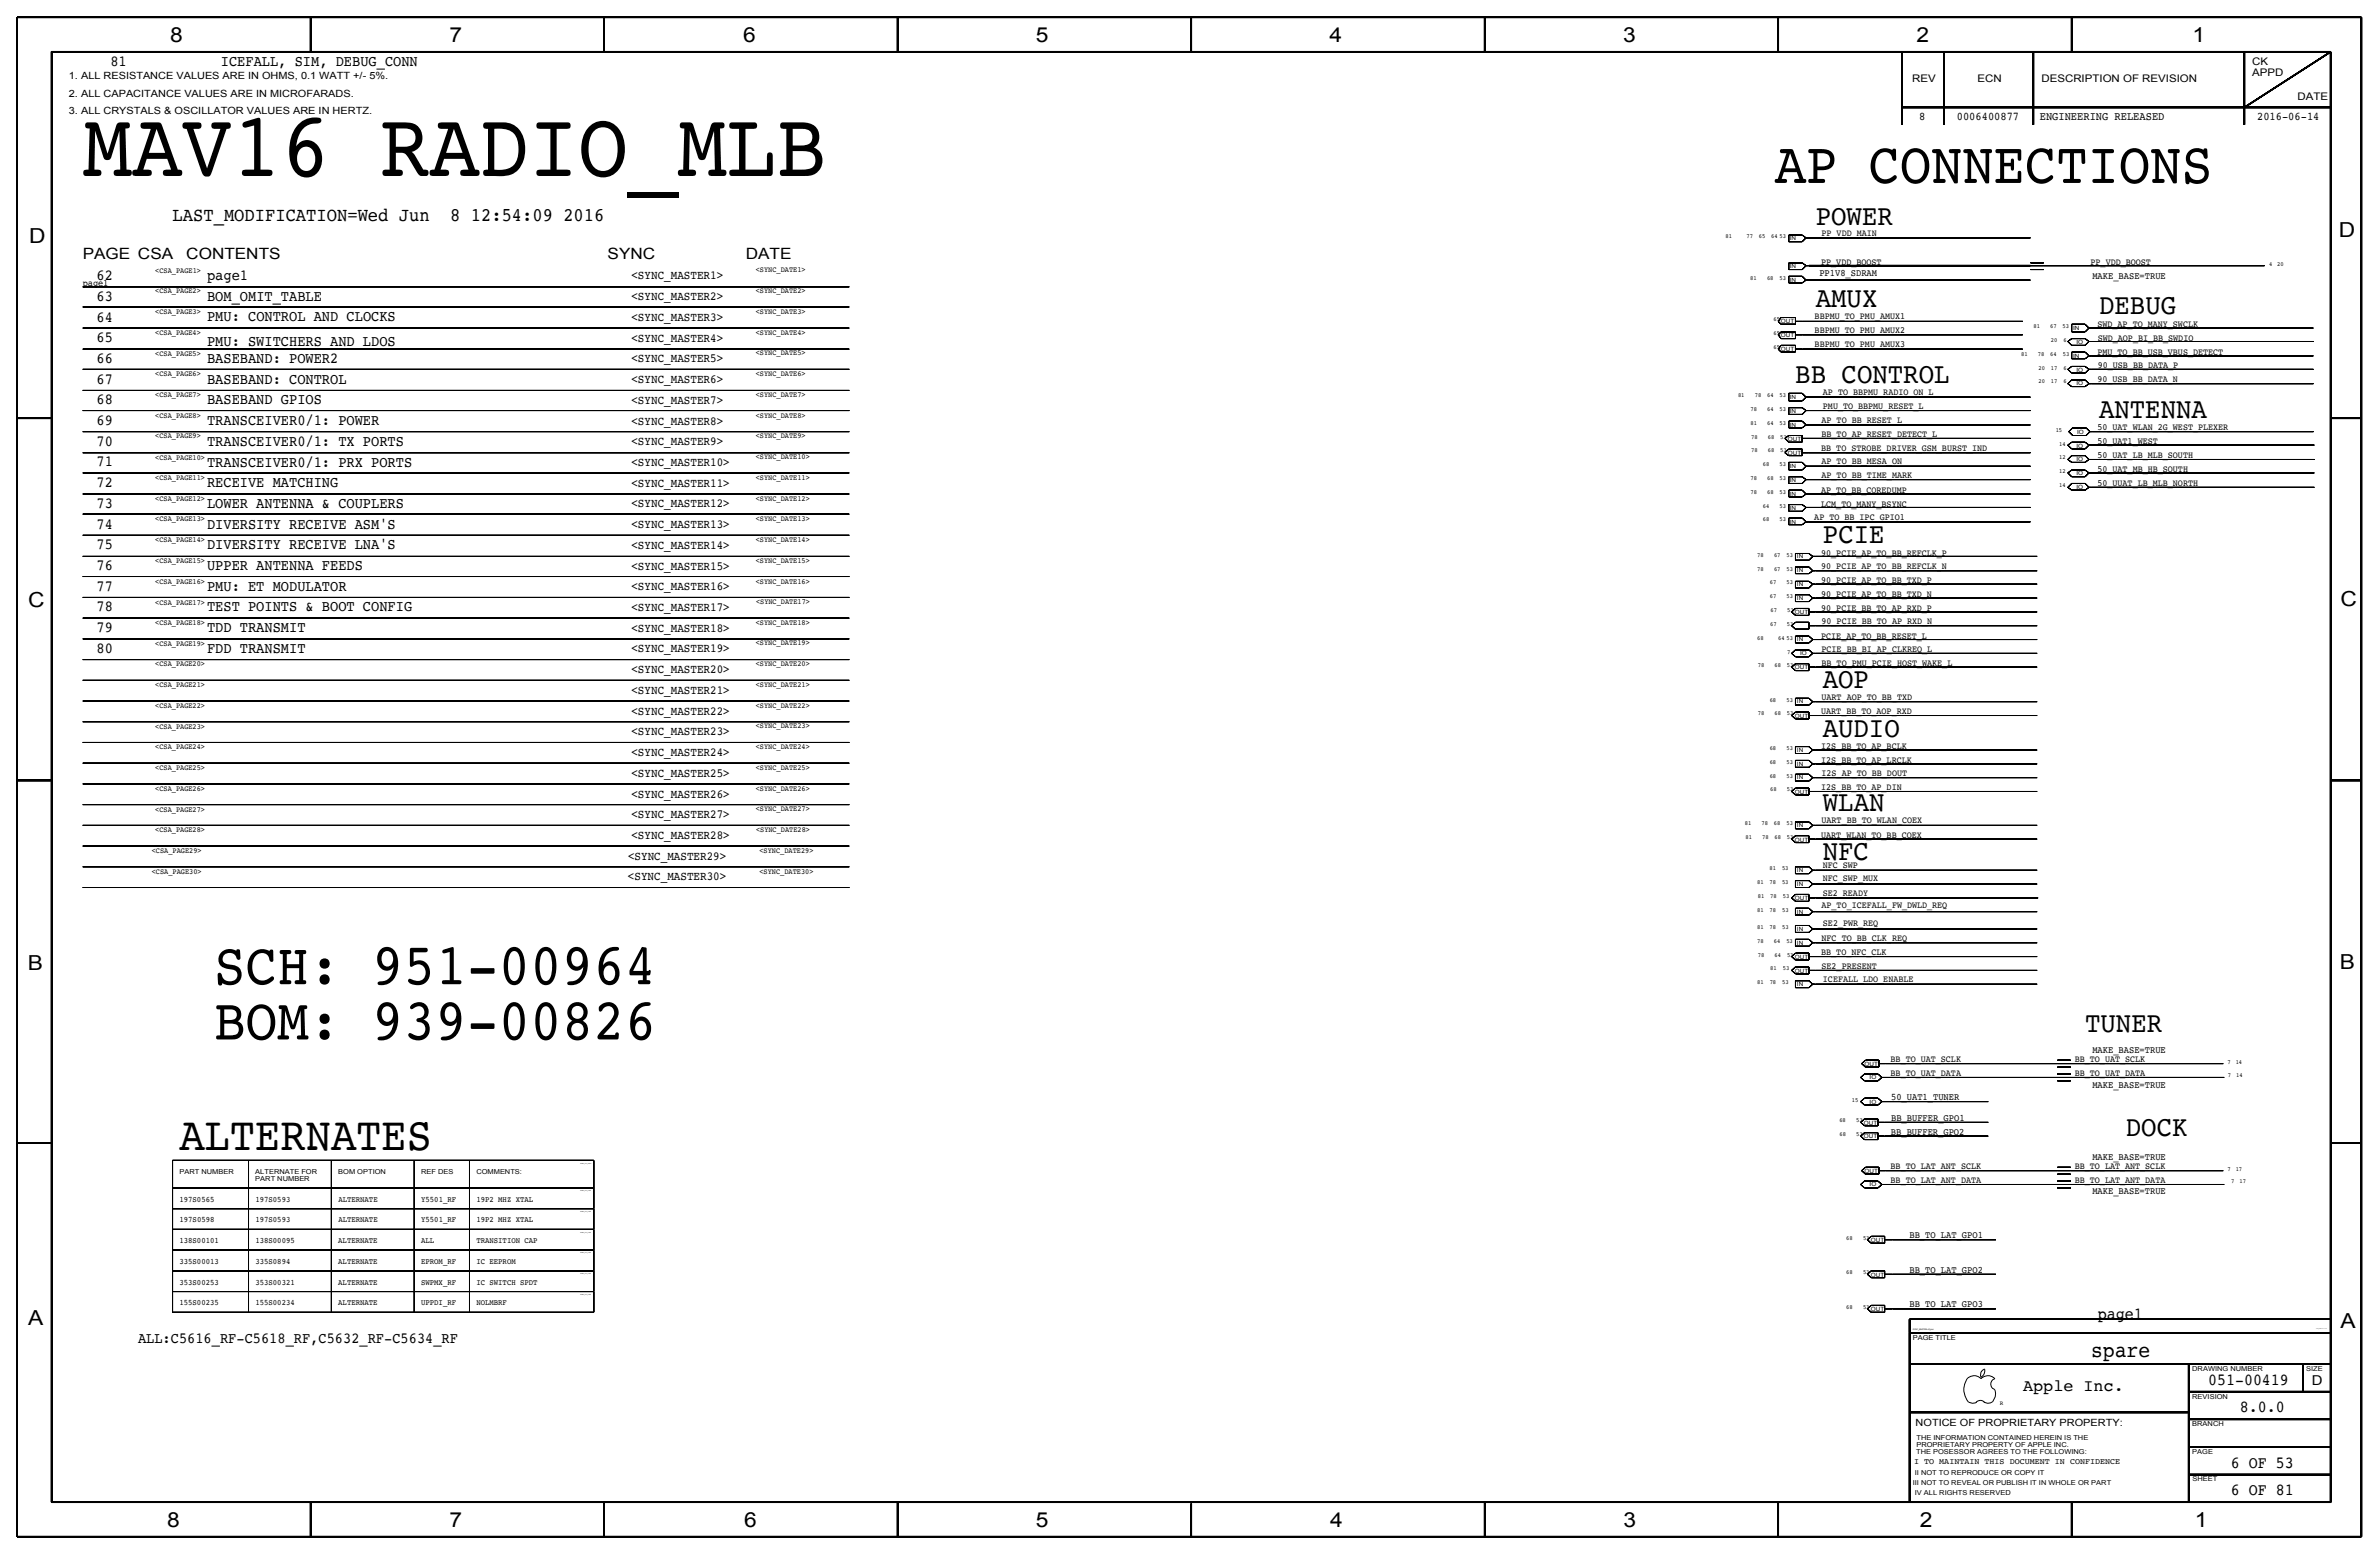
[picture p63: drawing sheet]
<svg xmlns="http://www.w3.org/2000/svg" width="875mm" height="572mm" viewBox="0 0 875 572" stroke-linecap="round" stroke-linejoin="round" font-family="sans-serif">
<defs><g id="words">
<text font-size="34.1" x="30.4" y="64.7">MAV16 RADIO_MLB</text>
<g font-size="21.7">
<text x="78.7" y="362">SCH: 951-00964</text>
<text x="78.7" y="382.3">BOM: 939-00826</text>
</g>
<text font-size="21.5" x="652.8" y="67.3">AP CONNECTIONS</text>
<text font-size="17.4" x="66" y="422.9">ALTERNATES</text>
<g font-size="10.6">
<text x="667.9" y="82.6">POWER</text>
<text x="667.9" y="113">AMUX</text>
<text x="772.1" y="115.5">DEBUG</text>
<text x="660.3" y="140.9">BB CONTROL</text>
<text x="772.1" y="153.7">ANTENNA</text>
<text x="670.5" y="199.6">PCIE</text>
<text x="670.4" y="253.1">AOP</text>
<text x="670.4" y="270.9">AUDIO</text>
<text x="670.5" y="298.4">WLAN</text>
<text x="670.4" y="316.2">NFC</text>
<text x="766.9" y="379.7">TUNER</text>
<text x="781.9" y="417.8">DOCK</text>
</g>
<text font-size="8.1" x="769.2" y="499.1">spare</text>
<g font-size="7.6">
<text x="62.5" y="15.5">8</text>
<text x="165.4" y="15.5">7</text>
<text x="273.3" y="15.5">6</text>
<text x="381" y="15.5">5</text>
<text x="489" y="15.5">4</text>
<text x="597" y="15.5">3</text>
<text x="704.9" y="15.5">2</text>
<text x="806.5" y="15.5">1</text>
<text x="10.7" y="89.5">D</text>
<text x="860.3" y="87.2">D</text>
<text x="10.4" y="223.3">C</text>
<text x="860.8" y="222.8">C</text>
<text x="10.2" y="356.7">B</text>
<text x="860.6" y="356.4">B</text>
<text x="10.4" y="487.5">A</text>
<text x="860.8" y="488.2">A</text>
<text x="61.5" y="561.7">8</text>
<text x="165.4" y="561.7">7</text>
<text x="273.8" y="561.6">6</text>
<text x="381" y="561.7">5</text>
<text x="489.2" y="561.7">4</text>
<text x="597.1" y="561.6">3</text>
<text x="706.2" y="561.7">2</text>
<text x="807.3" y="561.7">1</text>
</g>
<g font-size="7.1">
<text x="63.5" y="81.4">LAST_MODIFICATION=Wed Jun</text>
<text x="165.6" y="81.4">8 12:54:09 2016</text>
</g>
<g font-size="6.2">
<text x="771.6" y="485.1">page1</text>
<text x="812.2" y="509.3">051-00419</text>
<text x="744.2" y="511.5">Apple Inc.</text>
<text x="823.9" y="519.4">8.0.0</text>
<text x="820.6" y="539.7">6 OF 53</text>
<text x="820.6" y="549.9">6 OF 81</text>
</g>
<g font-size="5.7">
<text x="30.4" y="95.4">PAGE CSA</text>
<text x="68.5" y="95.4">CONTENTS</text>
<text x="223.5" y="95.4">SYNC</text>
<text x="274.3" y="95.4">DATE</text>
</g>
<g font-size="5.6">
<text x="40.6" y="24.3">81</text>
<text x="81.2" y="24.3">ICEFALL, SIM, DEBUG_CONN</text>
<text x="35.5" y="103">62</text>
<text x="76.2" y="103">page1</text>
<text x="35.5" y="110.6">63</text>
<text x="76.2" y="110.6">BOM_OMIT_TABLE</text>
<text x="35.5" y="118.2">64</text>
<text x="76.2" y="118.2">PMU: CONTROL AND CLOCKS</text>
<text x="35.5" y="125.9">65</text>
<text x="76.2" y="127.1">PMU: SWITCHERS AND LDOS</text>
<text x="35.5" y="133.5">66</text>
<text x="76.2" y="133.5">BASEBAND: POWER2</text>
<text x="35.5" y="141.1">67</text>
<text x="76.2" y="141.1">BASEBAND: CONTROL</text>
<text x="35.5" y="148.7">68</text>
<text x="76.2" y="148.7">BASEBAND GPIOS</text>
<text x="35.5" y="156.3">69</text>
<text x="76.2" y="156.3">TRANSCEIVER0/1: POWER</text>
<text x="35.5" y="163.9">70</text>
<text x="76.2" y="163.9">TRANSCEIVER0/1: TX PORTS</text>
<text x="35.5" y="171.6">71</text>
<text x="76.2" y="171.6">TRANSCEIVER0/1: PRX PORTS</text>
<text x="35.5" y="179.2">72</text>
<text x="76.2" y="179.2">RECEIVE MATCHING</text>
<text x="35.5" y="186.8">73</text>
<text x="76.2" y="186.8">LOWER ANTENNA &amp; COUPLERS</text>
<text x="35.5" y="194.4">74</text>
<text x="76.2" y="194.4">DIVERSITY RECEIVE ASM'S</text>
<text x="35.5" y="202">75</text>
<text x="76.2" y="202">DIVERSITY RECEIVE LNA'S</text>
<text x="35.5" y="209.6">76</text>
<text x="76.2" y="209.6">UPPER ANTENNA FEEDS</text>
<text x="35.5" y="217.3">77</text>
<text x="76.2" y="217.3">PMU: ET MODULATOR</text>
<text x="35.5" y="224.9">78</text>
<text x="76.2" y="224.9">TEST POINTS &amp; BOOT CONFIG</text>
<text x="35.5" y="232.5">79</text>
<text x="76.2" y="232.5">TDD TRANSMIT</text>
<text x="35.5" y="240.1">80</text>
<text x="76.2" y="240.1">FDD TRANSMIT</text>
<text x="50.8" y="494">ALL:C5616_RF-C5618_RF,C5632_RF-C5634_RF</text>
</g>
<text font-size="5" x="850.3" y="509.3">D</text>
<g font-size="4.5">
<text x="232.3" y="102.8">&lt;SYNC_MASTER1&gt;</text>
<text x="232.3" y="110.4">&lt;SYNC_MASTER2&gt;</text>
<text x="232.3" y="118">&lt;SYNC_MASTER3&gt;</text>
<text x="232.3" y="125.6">&lt;SYNC_MASTER4&gt;</text>
<text x="232.3" y="133.2">&lt;SYNC_MASTER5&gt;</text>
<text x="232.3" y="140.9">&lt;SYNC_MASTER6&gt;</text>
<text x="232.3" y="148.5">&lt;SYNC_MASTER7&gt;</text>
<text x="232.3" y="156.1">&lt;SYNC_MASTER8&gt;</text>
<text x="232.3" y="163.7">&lt;SYNC_MASTER9&gt;</text>
<text x="232.3" y="171.4">&lt;SYNC_MASTER10&gt;</text>
<text x="232.3" y="179">&lt;SYNC_MASTER11&gt;</text>
<text x="232.3" y="186.6">&lt;SYNC_MASTER12&gt;</text>
<text x="232.3" y="194.3">&lt;SYNC_MASTER13&gt;</text>
<text x="232.3" y="201.8">&lt;SYNC_MASTER14&gt;</text>
<text x="232.3" y="209.5">&lt;SYNC_MASTER15&gt;</text>
<text x="232.3" y="217.1">&lt;SYNC_MASTER16&gt;</text>
<text x="232.3" y="224.7">&lt;SYNC_MASTER17&gt;</text>
<text x="232.3" y="232.3">&lt;SYNC_MASTER18&gt;</text>
<text x="232.3" y="240">&lt;SYNC_MASTER19&gt;</text>
<text x="232.3" y="247.6">&lt;SYNC_MASTER20&gt;</text>
<text x="232.3" y="255.2">&lt;SYNC_MASTER21&gt;</text>
<text x="232.3" y="262.8">&lt;SYNC_MASTER22&gt;</text>
<text x="232.3" y="270.5">&lt;SYNC_MASTER23&gt;</text>
<text x="232.3" y="278.1">&lt;SYNC_MASTER24&gt;</text>
<text x="232.3" y="285.7">&lt;SYNC_MASTER25&gt;</text>
<text x="232.3" y="293.3">&lt;SYNC_MASTER26&gt;</text>
<text x="232.3" y="300.9">&lt;SYNC_MASTER27&gt;</text>
<text x="232.3" y="308.5">&lt;SYNC_MASTER28&gt;</text>
<text x="231" y="316.2">&lt;SYNC_MASTER29&gt;</text>
<text x="231" y="323.8">&lt;SYNC_MASTER30&gt;</text>
</g>
<g font-size="4.3">
<text x="706" y="44.3">8</text>
<text x="719.8" y="44.3">0006400877</text>
<text x="750.3" y="44.3">ENGINEERING RELEASED</text>
<text x="830.2" y="44.3">2016-06-14</text>
</g>
<g font-size="3.8">
<text x="828.4" y="24.1">CK</text>
<text x="828.4" y="27.9">APPD</text>
<text x="703.3" y="30.2">REV</text>
<text x="727.3" y="30.2">ECN</text>
<text x="750.9" y="30.2">DESCRIPTION OF REVISION</text>
<text x="845" y="36.8">DATE</text>
</g>
<g font-size="3.7">
<text x="25.3" y="29">1. ALL RESISTANCE VALUES ARE IN OHMS, 0.1 WATT +/- 5%.</text>
<text x="25.3" y="35.6">2. ALL CAPACITANCE VALUES ARE IN MICROFARADS.</text>
<text x="25.3" y="41.9">3. ALL CRYSTALS &amp; OSCILLATOR VALUES ARE IN HERTZ.</text>
<text x="704.6" y="524.5">NOTICE OF PROPRIETARY PROPERTY:</text>
</g>
<g font-size="3.6">
<text x="669.2" y="101.6">PP1V8_SDRAM</text>
<text x="769.6" y="102.7">MAKE_BASE=TRUE</text>
<text x="769.6" y="387.3">MAKE_BASE=TRUE</text>
<text x="769.6" y="400">MAKE_BASE=TRUE</text>
<text x="695.6" y="404.6">50_UAT1_TUNER</text>
<text x="695.6" y="412.2">BB_BUFFER_GPO1</text>
<text x="695.5" y="417.3">BB_BUFFER_GPO2</text>
<text x="769.6" y="426.6">MAKE_BASE=TRUE</text>
<text x="769.6" y="439.3">MAKE_BASE=TRUE</text>
<text x="702.3" y="455.4">BB_TO_LAT_GPO1</text>
<text x="702.3" y="468.1">BB_TO_LAT_GPO2</text>
<text x="702.3" y="480.8">BB_TO_LAT_GPO3</text>
</g>
<g font-size="3.5">
<text x="670" y="86.9">PP_VDD_MAIN</text>
<text x="669.9" y="97.4">PP_VDD_BOOST</text>
<text x="768.9" y="97.3">PP_VDD_BOOST</text>
<text x="30.4" y="105.3">page1</text>
<text x="667.5" y="117.4">BBPMU_TO_PMU_AMUX1</text>
<text x="667.5" y="122.5">BBPMU_TO_PMU_AMUX2</text>
<text x="771.5" y="120.3">SWD_AP_TO_MANY_SWCLK</text>
<text x="771.6" y="125.2">SWD_AOP_BI_BB_SWDIO</text>
<text x="667.5" y="127.6">BBPMU_TO_PMU_AMUX3</text>
<text x="771.5" y="130.4">PMU_TO_BB_USB_VBUS_DETECT</text>
<text x="771.6" y="135.4">90_USB_BB_DATA_P</text>
<text x="771.5" y="140.6">90_USB_BB_DATA_N</text>
<text x="670.5" y="145.4">AP_TO_BBPMU_RADIO_ON_L</text>
<text x="670" y="155.5">AP_TO_BB_RESET_L</text>
<text x="670.5" y="150.5">PMU_TO_BBPMU_RESET_L</text>
<text x="670" y="160.6">BB_TO_AP_RESET_DETECT_L</text>
<text x="771.5" y="158.3">50_UAT_WLAN_2G_WEST_PLEXER</text>
<text x="669.9" y="166">BB_TO_STROBE_DRIVER_GSM_BURST_IND</text>
<text x="771.5" y="163.4">50_UAT1_WEST</text>
<text x="670" y="170.8">AP_TO_BB_MESA_ON</text>
<text x="771.5" y="173.5">50_UAT_MB_HB_SOUTH</text>
<text x="771.5" y="168.4">50_UAT_LB_MLB_SOUTH</text>
<text x="670" y="175.9">AP_TO_BB_TIME_MARK</text>
<text x="771.5" y="178.6">50_UUAT_LB_MLB_NORTH</text>
<text x="669.9" y="181.2">AP_TO_BB_COREDUMP</text>
<text x="667.3" y="191.4">AP_TO_BB_IPC_GPIO1</text>
<text x="669.9" y="186.3">LCM_TO_MANY_BSYNC</text>
<text x="669.9" y="209.4">90_PCIE_AP_TO_BB_REFCLK_N</text>
<text x="669.9" y="204.3">90_PCIE_AP_TO_BB_REFCLK_P</text>
<text x="669.9" y="214.5">90_PCIE_AP_TO_BB_TXD_P</text>
<text x="669.9" y="219.6">90_PCIE_AP_TO_BB_TXD_N</text>
<text x="669.9" y="224.7">90_PCIE_BB_TO_AP_RXD_P</text>
<text x="670" y="229.6">90_PCIE_BB_TO_AP_RXD_N</text>
<text x="669.9" y="234.8">PCIE_AP_TO_BB_RESET_L</text>
<text x="670" y="239.8">PCIE_BB_BI_AP_CLKREQ_L</text>
<text x="670" y="244.9">BB_TO_PMU_PCIE_HOST_WAKE_L</text>
<text x="670" y="257.4">UART_AOP_TO_BB_TXD</text>
<text x="669.9" y="262.7">UART_BB_TO_AOP_RXD</text>
<text x="669.9" y="275.4">I2S_BB_TO_AP_BCLK</text>
<text x="669.9" y="280.5">I2S_BB_TO_AP_LRCLK</text>
<text x="670" y="285.3">I2S_AP_TO_BB_DOUT</text>
<text x="669.9" y="290.6">I2S_BB_TO_AP_DIN</text>
<text x="670" y="302.8">UART_BB_TO_WLAN_COEX</text>
<text x="669.9" y="308.2">UART_WLAN_TO_BB_COEX</text>
<text x="670.5" y="319.3">NFC_SWP</text>
<text x="670.5" y="329.4">SE2_READY</text>
<text x="670.5" y="324.1">NFC_SWP_MUX</text>
<text x="670" y="333.8">AP_TO_ICEFALL_FW_DWLD_REQ</text>
<text x="670.5" y="340.7">SE2_PWR_REQ</text>
<text x="670" y="346.2">NFC_TO_BB_CLK_REQ</text>
<text x="669.9" y="351.3">BB_TO_NFC_CLK</text>
<text x="670" y="356.3">SE2_PRESENT</text>
<text x="670.5" y="361">ICEFALL_LDO_ENABLE</text>
<text x="695.4" y="395.7">BB_TO_UAT_DATA</text>
<text x="695.4" y="390.6">BB_TO_UAT_SCLK</text>
<text x="763.2" y="395.7">BB_TO_UAT_DATA</text>
<text x="763.2" y="390.6">BB_TO_UAT_SCLK</text>
<text x="695.4" y="430">BB_TO_LAT_ANT_SCLK</text>
<text x="763.2" y="430">BB_TO_LAT_ANT_SCLK</text>
<text x="695.4" y="435.1">BB_TO_LAT_ANT_DATA</text>
<text x="763.2" y="435.1">BB_TO_LAT_ANT_DATA</text>
</g>
<text font-size="3.1" x="704.1" y="538.5">I TO MAINTAIN THIS DOCUMENT IN CONFIDENCE</text>
<g font-size="3">
<text x="66" y="441.9">197S0565</text>
<text x="94" y="441.9">197S0593</text>
<text x="124.5" y="441.9">ALTERNATE</text>
<text x="154.9" y="441.9">Y5501_RF</text>
<text x="175.2" y="441.9">19P2 MHZ XTAL</text>
<text x="66" y="449.6">197S0598</text>
<text x="94" y="449.6">197S0593</text>
<text x="124.5" y="449.6">ALTERNATE</text>
<text x="154.9" y="449.6">Y5501_RF</text>
<text x="175.2" y="449.6">19P2 MHZ XTAL</text>
<text x="66" y="457.2">138S00101</text>
<text x="94" y="457.2">138S00095</text>
<text x="124.4" y="457.2">ALTERNATE</text>
<text x="154.9" y="457.2">ALL</text>
<text x="175.2" y="457.2">TRANSITION CAP</text>
<text x="66" y="464.8">335S00013</text>
<text x="94" y="464.8">335S0894</text>
<text x="124.4" y="464.8">ALTERNATE</text>
<text x="154.9" y="464.8">EPROM_RF</text>
<text x="175.2" y="464.8">IC EEPROM</text>
<text x="66" y="472.4">353S00253</text>
<text x="94" y="472.4">353S00321</text>
<text x="124.4" y="472.4">ALTERNATE</text>
<text x="154.9" y="472.4">SWPMX_RF</text>
<text x="175.2" y="472.4">IC SWITCH SPDT</text>
<text x="66" y="480">155S00235</text>
<text x="94" y="480">155S00234</text>
<text x="124.4" y="480">ALTERNATE</text>
<text x="154.9" y="480">UPPDI_RF</text>
<text x="175.2" y="480">NOLMBRF</text>
</g>
<g font-size="2.9">
<text x="57.1" y="100.3">&lt;CSA_PAGE1&gt;</text>
<text x="278" y="100.2">&lt;SYNC_DATE1&gt;</text>
<text x="57.1" y="107.8">&lt;CSA_PAGE2&gt;</text>
<text x="278" y="107.8">&lt;SYNC_DATE2&gt;</text>
<text x="57.1" y="115.4">&lt;CSA_PAGE3&gt;</text>
<text x="278" y="115.5">&lt;SYNC_DATE3&gt;</text>
<text x="57.1" y="123">&lt;CSA_PAGE4&gt;</text>
<text x="278" y="123.1">&lt;SYNC_DATE4&gt;</text>
<text x="57.1" y="130.9">&lt;CSA_PAGE5&gt;</text>
<text x="278" y="130.7">&lt;SYNC_DATE5&gt;</text>
<text x="57.1" y="138.5">&lt;CSA_PAGE6&gt;</text>
<text x="278" y="138.4">&lt;SYNC_DATE6&gt;</text>
<text x="57.1" y="146.1">&lt;CSA_PAGE7&gt;</text>
<text x="278" y="146.1">&lt;SYNC_DATE7&gt;</text>
<text x="57.1" y="153.8">&lt;CSA_PAGE8&gt;</text>
<text x="278" y="153.6">&lt;SYNC_DATE8&gt;</text>
<text x="57.1" y="161.2">&lt;CSA_PAGE9&gt;</text>
<text x="278" y="161.2">&lt;SYNC_DATE9&gt;</text>
<text x="57.1" y="169">&lt;CSA_PAGE10&gt;</text>
<text x="278" y="168.9">&lt;SYNC_DATE10&gt;</text>
<text x="57.1" y="176.6">&lt;CSA_PAGE11&gt;</text>
<text x="278" y="176.6">&lt;SYNC_DATE11&gt;</text>
<text x="57.1" y="184.1">&lt;CSA_PAGE12&gt;</text>
<text x="278" y="184.1">&lt;SYNC_DATE12&gt;</text>
<text x="57.1" y="191.8">&lt;CSA_PAGE13&gt;</text>
<text x="278" y="191.7">&lt;SYNC_DATE13&gt;</text>
<text x="57.1" y="199.5">&lt;CSA_PAGE14&gt;</text>
<text x="278" y="199.3">&lt;SYNC_DATE14&gt;</text>
<text x="57.1" y="207.1">&lt;CSA_PAGE15&gt;</text>
<text x="278" y="206.9">&lt;SYNC_DATE15&gt;</text>
<text x="57.1" y="214.7">&lt;CSA_PAGE16&gt;</text>
<text x="278" y="214.6">&lt;SYNC_DATE16&gt;</text>
<text x="57.1" y="222.4">&lt;CSA_PAGE17&gt;</text>
<text x="278.1" y="222.2">&lt;SYNC_DATE17&gt;</text>
<text x="57.1" y="229.8">&lt;CSA_PAGE18&gt;</text>
<text x="278" y="229.8">&lt;SYNC_DATE18&gt;</text>
<text x="57.1" y="237.5">&lt;CSA_PAGE19&gt;</text>
<text x="278" y="237.4">&lt;SYNC_DATE19&gt;</text>
<text x="57.1" y="245.1">&lt;CSA_PAGE20&gt;</text>
<text x="278" y="245">&lt;SYNC_DATE20&gt;</text>
<text x="57.1" y="252.7">&lt;CSA_PAGE21&gt;</text>
<text x="278" y="252.6">&lt;SYNC_DATE21&gt;</text>
<text x="57.1" y="260.4">&lt;CSA_PAGE22&gt;</text>
<text x="278" y="260.2">&lt;SYNC_DATE22&gt;</text>
<text x="57.1" y="268">&lt;CSA_PAGE23&gt;</text>
<text x="278" y="267.9">&lt;SYNC_DATE23&gt;</text>
<text x="57.1" y="275.6">&lt;CSA_PAGE24&gt;</text>
<text x="278" y="275.5">&lt;SYNC_DATE24&gt;</text>
<text x="57.1" y="283.2">&lt;CSA_PAGE25&gt;</text>
<text x="278" y="283.2">&lt;SYNC_DATE25&gt;</text>
<text x="57.1" y="290.8">&lt;CSA_PAGE26&gt;</text>
<text x="278" y="290.8">&lt;SYNC_DATE26&gt;</text>
<text x="57.1" y="298.5">&lt;CSA_PAGE27&gt;</text>
<text x="278" y="298.3">&lt;SYNC_DATE27&gt;</text>
<text x="57.1" y="306.1">&lt;CSA_PAGE28&gt;</text>
<text x="278.1" y="306.1">&lt;SYNC_DATE28&gt;</text>
<text x="55.8" y="313.7">&lt;CSA_PAGE29&gt;</text>
<text x="279.3" y="313.7">&lt;SYNC_DATE29&gt;</text>
<text x="55.8" y="321.3">&lt;CSA_PAGE30&gt;</text>
<text x="279.3" y="321.3">&lt;SYNC_DATE30&gt;</text>
</g>
<g font-size="2.5">
<text x="66" y="431.8">PART NUMBER</text>
<text x="93.9" y="431.8">ALTERNATE FOR</text>
<text x="124.4" y="431.8">BOM OPTION</text>
<text x="154.9" y="431.8">REF DES</text>
<text x="175.2" y="431.8">COMMENTS:</text>
<text x="93.9" y="434.3">PART NUMBER</text>
<text x="703.5" y="492.8">PAGE TITLE</text>
<text x="806.3" y="504.2">DRAWING NUMBER</text>
<text x="848.2" y="504.2">SIZE</text>
<text x="806.3" y="514.4">REVISION</text>
<text x="806.3" y="524.5">BRANCH</text>
<text x="704.9" y="532.1">PROPRIETARY PROPERTY OF APPLE INC.</text>
<text x="704.9" y="529.6">THE INFORMATION CONTAINED HEREIN IS THE</text>
<text x="704.8" y="534.7">THE POSESSOR AGREES TO THE FOLLOWING:</text>
<text x="806.3" y="534.7">PAGE</text>
<text x="704.3" y="542.3">II NOT TO REPRODUCE OR COPY IT</text>
<text x="806.4" y="544.8">SHEET</text>
<text x="703.5" y="546.1">III NOT TO REVEAL OR PUBLISH IT IN WHOLE OR PART</text>
<text x="704.3" y="549.9">IV ALL RIGHTS RESERVED</text>
</g>
<g font-size="2.3">
<text x="634.7" y="87.6">81</text>
<text x="642.4" y="87.6">77</text>
<text x="646.9" y="87.6">65</text>
<text x="651.5" y="87.6">64 53</text>
<text x="834.6" y="97.8">4</text>
<text x="837.6" y="97.8">20</text>
<text x="643.8" y="102.9">81</text>
<text x="649.9" y="102.9">68</text>
<text x="654.5" y="102.9">53</text>
<text x="652.3" y="118.1">65</text>
<text x="652.3" y="123.2">65</text>
<text x="748" y="120.7">81</text>
<text x="754.1" y="120.7">67</text>
<text x="754.4" y="125.8">20</text>
<text x="758.7" y="120.7">53</text>
<text x="759" y="125.8">6</text>
<text x="652.3" y="128.3">65</text>
<text x="743.4" y="130.8">81</text>
<text x="749.6" y="130.8">78</text>
<text x="754.1" y="130.8">64</text>
<text x="758.7" y="130.8">53</text>
<text x="749.8" y="135.9">20</text>
<text x="754.4" y="135.9">17</text>
<text x="759" y="135.9">6</text>
<text x="749.8" y="141">20</text>
<text x="754.4" y="141">17</text>
<text x="758.9" y="141">6</text>
<text x="639.3" y="146">81</text>
<text x="645.4" y="146">78</text>
<text x="650" y="146">64</text>
<text x="654.6" y="146">53</text>
<text x="643.9" y="151.1">78</text>
<text x="650" y="151.1">64</text>
<text x="654.6" y="151.1">53</text>
<text x="643.8" y="156.2">81</text>
<text x="644.1" y="161.3">78</text>
<text x="650" y="156.2">64</text>
<text x="650.3" y="161.3">68</text>
<text x="654.6" y="156.2">53</text>
<text x="654.8" y="161.3">53</text>
<text x="756.1" y="158.8">15</text>
<text x="644.1" y="166.4">78</text>
<text x="650.3" y="166.4">68</text>
<text x="654.8" y="166.4">53</text>
<text x="757.4" y="163.9">14</text>
<text x="648.4" y="171.5">68</text>
<text x="654.5" y="171.5">53</text>
<text x="757.4" y="168.9">12</text>
<text x="643.8" y="176.5">78</text>
<text x="650" y="176.5">68</text>
<text x="654.6" y="176.5">53</text>
<text x="757.4" y="174">12</text>
<text x="757.4" y="179.1">14</text>
<text x="643.8" y="181.6">78</text>
<text x="650" y="181.6">68</text>
<text x="654.6" y="181.6">53</text>
<text x="648.4" y="191.8">68</text>
<text x="648.4" y="186.7">64</text>
<text x="654.5" y="191.8">53</text>
<text x="654.6" y="186.7">53</text>
<text x="646.4" y="209.8">78</text>
<text x="646.4" y="204.7">78</text>
<text x="652.5" y="209.8">67</text>
<text x="652.5" y="204.7">67</text>
<text x="657.1" y="209.8">53</text>
<text x="657.1" y="204.7">53</text>
<text x="650.9" y="214.9">67</text>
<text x="657.1" y="214.9">53</text>
<text x="650.9" y="220">67</text>
<text x="657.1" y="220">53</text>
<text x="651.2" y="225">67</text>
<text x="657.4" y="225">53</text>
<text x="651.1" y="230.1">67</text>
<text x="657.3" y="230.1">53</text>
<text x="646.4" y="235.2">68</text>
<text x="654" y="235.2">64 53</text>
<text x="646.6" y="245.3">78</text>
<text x="652.7" y="245.3">68</text>
<text x="657.3" y="245.3">53</text>
<text x="657.4" y="240.3">7</text>
<text x="646.6" y="263.1">78</text>
<text x="650.9" y="258.1">68</text>
<text x="652.7" y="263.1">68</text>
<text x="657.1" y="258.1">53</text>
<text x="657.3" y="263.1">53</text>
<text x="650.9" y="275.8">68</text>
<text x="657.1" y="275.8">53</text>
<text x="650.9" y="280.9">68</text>
<text x="657.1" y="280.9">53</text>
<text x="650.9" y="286">68</text>
<text x="657.1" y="286">53</text>
<text x="651.1" y="291.1">68</text>
<text x="657.3" y="291.1">53</text>
<text x="641.8" y="303.5">81</text>
<text x="647.9" y="303.5">78</text>
<text x="652.5" y="303.5">68</text>
<text x="657.1" y="303.5">53</text>
<text x="642" y="308.6">81</text>
<text x="648.1" y="308.6">78</text>
<text x="652.7" y="308.6">68</text>
<text x="657.3" y="308.6">53</text>
<text x="650.9" y="320">81</text>
<text x="655.5" y="320">53</text>
<text x="646.3" y="325.1">81</text>
<text x="650.9" y="325.1">78</text>
<text x="655.5" y="325.1">53</text>
<text x="646.3" y="335.3">81</text>
<text x="646.6" y="330.2">81</text>
<text x="650.9" y="335.3">78</text>
<text x="651.1" y="330.2">78</text>
<text x="655.5" y="335.3">53</text>
<text x="655.7" y="330.2">53</text>
<text x="646.3" y="341.7">81</text>
<text x="650.9" y="341.7">78</text>
<text x="655.5" y="341.7">53</text>
<text x="646.3" y="346.7">78</text>
<text x="652.5" y="346.7">64</text>
<text x="657" y="346.7">53</text>
<text x="646.6" y="351.8">78</text>
<text x="652.7" y="351.8">64</text>
<text x="657.3" y="351.8">53</text>
<text x="651.1" y="356.8">81</text>
<text x="655.7" y="356.8">53</text>
<text x="646.3" y="362">81</text>
<text x="650.9" y="362">78</text>
<text x="655.5" y="362">53</text>
<text x="819.3" y="391.2">7</text>
<text x="822.3" y="391.2">14</text>
<text x="819.5" y="396.2">7</text>
<text x="822.5" y="396.2">14</text>
<text x="681.2" y="405.1">15</text>
<text x="676.5" y="412.8">68</text>
<text x="682.7" y="412.8">53</text>
<text x="676.6" y="417.8">68</text>
<text x="682.7" y="417.8">53</text>
<text x="819.3" y="430.5">7</text>
<text x="822.3" y="430.5">17</text>
<text x="820.7" y="435.1">7</text>
<text x="823.7" y="435.1">17</text>
<text x="679.1" y="456">68</text>
<text x="685.2" y="456">53</text>
<text x="679.1" y="468.7">68</text>
<text x="685.2" y="468.7">53</text>
<text x="679.1" y="481.4">68</text>
<text x="685.2" y="481.4">53</text>
</g>
<text font-size="2.2" x="735.5" y="516.8">R</text>
<g font-size="2.1">
<text x="658.3" y="88.2">IN</text>
<text x="658.3" y="98.5">IN</text>
<text x="658.3" y="103.6">IN</text>
<text x="655.1" y="119">OUT</text>
<text x="655.1" y="124.1">OUT</text>
<text x="762.6" y="121.3">IN</text>
<text x="655.1" y="129">OUT</text>
<text x="762.6" y="131.6">IN</text>
<text x="763.7" y="126.4">IO</text>
<text x="763.7" y="136.7">IO</text>
<text x="763.7" y="141.6">IO</text>
<text x="658.3" y="146.7">IN</text>
<text x="658.3" y="151.8">IN</text>
<text x="658.3" y="156.9">IN</text>
<text x="764" y="159.5">IO</text>
<text x="657.6" y="167.2">OUT</text>
<text x="657.6" y="162.1">OUT</text>
<text x="763.7" y="164.6">IO</text>
<text x="658.3" y="172.1">IN</text>
<text x="763.7" y="169.5">IO</text>
<text x="658.3" y="177.2">IN</text>
<text x="763.7" y="179.8">IO</text>
<text x="763.7" y="174.6">IO</text>
<text x="658.3" y="182.3">IN</text>
<text x="658.3" y="187.5">IN</text>
<text x="658.3" y="192.6">IN</text>
<text x="660.9" y="205.4">IN</text>
<text x="660.9" y="210.5">IN</text>
<text x="660.9" y="215.6">IN</text>
<text x="660.9" y="220.7">IN</text>
<text x="660.2" y="225.9">OUT</text>
<text x="660.9" y="235.9">IN</text>
<text x="662.1" y="241">IO</text>
<text x="660.2" y="246.1">OUT</text>
<text x="660.9" y="258.7">IN</text>
<text x="660.2" y="264">OUT</text>
<text x="660.9" y="276.6">IN</text>
<text x="660.9" y="281.5">IN</text>
<text x="660.9" y="286.7">IN</text>
<text x="660.2" y="292">OUT</text>
<text x="660.9" y="304.2">IN</text>
<text x="660.2" y="309.5">OUT</text>
<text x="660.9" y="320.8">IN</text>
<text x="660.9" y="325.9">IN</text>
<text x="660.2" y="331">OUT</text>
<text x="660.9" y="336">IN</text>
<text x="660.9" y="347.5">IN</text>
<text x="660.9" y="342.4">IN</text>
<text x="660.2" y="352.6">OUT</text>
<text x="660.2" y="357.7">OUT</text>
<text x="660.9" y="362.7">IN</text>
<text x="685.8" y="392">OUT</text>
<text x="687.7" y="397">IO</text>
<text x="687.7" y="405.8">IO</text>
<text x="685.6" y="413.6">OUT</text>
<text x="685.6" y="418.6">OUT</text>
<text x="685.8" y="431.3">OUT</text>
<text x="687.7" y="436.3">IO</text>
<text x="688.1" y="456.7">OUT</text>
<text x="688.1" y="469.4">OUT</text>
<text x="688.1" y="482.1">OUT</text>
</g>
<text font-size=".9" x="703.5" y="489">SYNC_MASTER=Sync</text>
<g font-size=".4">
<text x="213.4" y="427.9">TABLE_ALT_HEAD</text>
<text x="213.4" y="438.1">TABLE_ALT_ITEM</text>
<text x="213.4" y="445.7">TABLE_ALT_ITEM</text>
<text x="213.4" y="453.3">TABLE_ALT_ITEM</text>
<text x="213.4" y="461">TABLE_ALT_ITEM</text>
<text x="213.4" y="468.6">TABLE_ALT_ITEM</text>
<text x="213.4" y="476.2">TABLE_ALT_ITEM</text>
<text x="851.9" y="488.9">SYNC_DATE=05/17/2016</text>
</g>
</g></defs>
<g fill="none" stroke="#000" stroke-width=".37">
<path d="M657.9 96.7v2.4v-2.4h5h-5h5l1.4 1-1.4-1 1.4 1-1.4 1.4 1.4-1.4-1.4 1.4h-5h5h-5zM657.9 86.4v2.5v-2.5h5h-5h5l1.4 1.1-1.4-1.1 1.4 1.1-1.4 1.4 1.4-1.4-1.4 1.4h-5h5h-5zM664.3 87.5h82.5M664.3 97.7h1M746.8 97.7h86.1M746.8 99.1h5M746.8 96.7h5M30.4 112.9h282M30.4 105.5h282M655.1 116.8l-1.1 1.4 1.1-1.4h5.3h-5.3h5.3v2.4v-2.4v2.4h-5.3h5.3h-5.3l-1.1-1 1.1 1-1.1-1zM657.9 101.6v2.5v-2.5h5h-5h5l1.4 1.4-1.4-1.4 1.4 1.4-1.4 1.1 1.4-1.1-1.4 1.1h-5h5h-5zM660.4 118.2h83.6"/>
<path d="M664.3 103h82.5M762 119.2v2.9v-2.9h4.9h-4.9h4.9l1.4 1.5-1.4-1.5 1.4 1.5-1.4 1.4 1.4-1.4-1.4 1.4h-4.9h4.9h-4.9zM30.4 135.8h282M30.4 128.4h282M30.4 120.7h282M655.1 127l-1.1 1.4 1.1-1.4h5.3h-5.3h5.3v2.5v-2.5v2.5h-5.3h5.3h-5.3l-1.1-1.1 1.1 1.1-1.1-1.1zM655.1 122.1l-1.1 1 1.1-1h5.3h-5.3h5.3v2.4v-2.4v2.4h-5.3h5.3h-5.3l-1.1-1.4 1.1 1.4-1.1-1.4zM660.4 128.4h83.6M660.4 123.1h83.6M760.6 125.6l1.4 1.4-1.4-1.4 1.4-1.1-1.4 1.1 1.4-1.1h4.9h-4.9h4.9l1.4 1.1-1.4-1.1 1.4 1.1-1.4 1.4 1.4-1.4-1.4 1.4h-4.9h4.9h-4.9zM760.6 135.8l1.4 1.4-1.4-1.4 1.4-1-1.4 1 1.4-1h4.9h-4.9h4.9l1.4 1-1.4-1 1.4 1-1.4 1.4 1.4-1.4-1.4 1.4h-4.9h4.9h-4.9zM762 129.5v2.4v-2.4h4.9h-4.9h4.9l1.4 1.4-1.4-1.4 1.4 1.4-1.4 1 1.4-1-1.4 1h-4.9h4.9h-4.9z"/>
<path d="M762 139.7l-1.4 1.4 1.4-1.4h4.9h-4.9h4.9l1.4 1.4-1.4-1.4 1.4 1.4-1.4 1.1 1.4-1.1-1.4 1.1h-4.9h4.9h-4.9l-1.4-1.1 1.4 1.1-1.4-1.1zM768.3 130.9h82.6M768.3 120.7h82.6M768.3 125.6h82.6M768.3 135.8h82.6M30.4 158.8h282M30.4 151h282M30.4 143.6h282M657.9 149.9v2.5v-2.5h5h-5h5l1.4 1.1-1.4-1.1 1.4 1.1-1.4 1.4 1.4-1.4-1.4 1.4h-5h5h-5zM657.9 144.6v2.9v-2.9h5h-5h5l1.4 1.5-1.4-1.5 1.4 1.5-1.4 1.4 1.4-1.4-1.4 1.4h-5h5h-5zM657.9 154.9v2.4v-2.4h5h-5h5l1.4 1.4-1.4-1.4 1.4 1.4-1.4 1 1.4-1-1.4 1h-5h5h-5zM664.3 151h82.5"/>
<path d="M664.3 146.1h82.5M664.3 156.3h82.5M760.9 158.8l1.5 1.4-1.5-1.4 1.5-1.5-1.5 1.5 1.5-1.5h4.9h-4.9h4.9l1.4 1.5-1.4-1.5 1.4 1.5-1.4 1.4 1.4-1.4-1.4 1.4h-4.9h4.9h-4.9zM768.3 141.1h82.6M768.7 158.8h82.2M30.4 173.9h282M30.4 166.5h282M656.5 161.2l1.4-1h5h-5h5v2.4v-2.4v2.4h-5h5h-5l-1.4-1.4 1.4 1.4-1.4-1.4 1.4-1zM657.9 165.1l-1.4 1.4 1.4-1.4h5h-5h5v2.5v-2.5v2.5h-5h5h-5l-1.4-1.1 1.4 1.1-1.4-1.1zM657.9 175.3v2.5v-2.5h5h-5h5l1.4 1.1-1.4-1.1 1.4 1.1-1.4 1.4 1.4-1.4-1.4 1.4h-5h5h-5zM657.9 170v2.9v-2.9h5h-5h5l1.4 1.5-1.4-1.5 1.4 1.5-1.4 1.4 1.4-1.4-1.4 1.4h-5h5h-5zM662.9 166.5h83.9"/>
<path d="M662.9 161.2h83.9M664.3 176.4h82.5M664.3 171.5h82.5M760.6 179.2l1.4 1.1-1.4-1.1 1.4-1.4-1.4 1.4 1.4-1.4h4.9h-4.9h4.9l1.4 1.4-1.4-1.4 1.4 1.4-1.4 1.1 1.4-1.1-1.4 1.1h-4.9h4.9h-4.9zM760.6 173.9l1.4 1.4-1.4-1.4 1.4-1-1.4 1 1.4-1h4.9h-4.9h4.9l1.4 1-1.4-1 1.4 1-1.4 1.4 1.4-1.4-1.4 1.4h-4.9h4.9h-4.9zM760.6 163.7l1.4 1.4-1.4-1.4 1.4-1.1-1.4 1.1 1.4-1.1h4.9h-4.9h4.9l1.4 1.1-1.4-1.1 1.4 1.1-1.4 1.4 1.4-1.4-1.4 1.4h-4.9h4.9h-4.9zM762 167.6l-1.4 1.4 1.4-1.4h4.9h-4.9h4.9l1.4 1.4-1.4-1.4 1.4 1.4-1.4 1 1.4-1-1.4 1h-4.9h4.9h-4.9l-1.4-1 1.4 1-1.4-1zM768.3 179.2h83M768.3 173.9h83M768.3 169h83M768.3 163.7h83M30.4 196.9h282"/>
<path d="M30.4 189.1h282M30.4 181.7h282M657.9 185.6v2.4v-2.4h5h-5h5l1.4 1-1.4-1 1.4 1-1.4 1.4 1.4-1.4-1.4 1.4h-5h5h-5zM657.9 180.3v2.4v-2.4h5h-5h5l1.4 1.4-1.4-1.4 1.4 1.4-1.4 1 1.4-1-1.4 1h-5h5h-5zM657.9 190.5v2.5v-2.5h5h-5h5l1.4 1.4-1.4-1.4 1.4 1.4-1.4 1.1 1.4-1.1-1.4 1.1h-5h5h-5zM664.3 186.6h82.5M664.3 181.7h82.5M664.3 191.9h82.5M30.4 219.7h282M30.4 212h282M30.4 204.6h282M660.4 203.6v2.4v-2.4h4.9h-4.9h4.9l1.4 1-1.4-1 1.4 1-1.4 1.4 1.4-1.4-1.4 1.4h-4.9h4.9h-4.9z"/>
<path d="M660.4 208.5v2.5v-2.5h4.9h-4.9h4.9l1.4 1.4-1.4-1.4 1.4 1.4-1.4 1.1 1.4-1.1-1.4 1.1h-4.9h4.9h-4.9zM660.4 213.8v2.5v-2.5h4.9h-4.9h4.9l1.4 1-1.4-1 1.4 1-1.4 1.5 1.4-1.5-1.4 1.5h-4.9h4.9h-4.9zM660.4 218.7v2.5v-2.5h4.9h-4.9h4.9l1.4 1.3-1.4-1.3 1.4 1.3-1.4 1.2 1.4-1.2-1.4 1.2h-4.9h4.9h-4.9zM666.7 204.6h82.6M666.7 209.9h82.6M666.7 214.8h82.6M666.7 220h82.6M30.4 235h282M30.4 227.3h282M659 225l1.4-1.2h4.9h-4.9h4.9v2.5v-2.5v2.5h-4.9h4.9h-4.9l-1.4-1.3 1.4 1.3-1.4-1.3 1.4-1.2zM659 230.1l1.4-1.3h4.9h-4.9h4.9v2.6v-2.6v2.6h-4.9h4.9h-4.9l-1.4-1.3 1.4 1.3-1.4-1.3 1.4-1.3zM660.4 233.9v2.6v-2.6h4.9h-4.9h4.9l1.4 1.3-1.4-1.3 1.4 1.3-1.4 1.3 1.4-1.3-1.4 1.3h-4.9h4.9h-4.9z"/>
<path d="M665.3 225h84M665.3 230.1h84M666.7 235.2h82.6M30.4 257.8h282M30.4 250.2h282M30.4 242.6h282M659 240.3l1.4 1.2-1.4-1.2 1.4-1.3-1.4 1.3 1.4-1.3h4.9h-4.9h4.9l1.4 1.3-1.4-1.3 1.4 1.3-1.4 1.2 1.4-1.2-1.4 1.2h-4.9h4.9h-4.9zM659 245.4l1.4-1.3h4.9h-4.9h4.9v2.5v-2.5v2.5h-4.9h4.9h-4.9l-1.4-1.2 1.4 1.2-1.4-1.2 1.4-1.3zM660.4 256.8v2.5v-2.5h4.9h-4.9h4.9l1.4 1.3-1.4-1.3 1.4 1.3-1.4 1.2 1.4-1.2-1.4 1.2h-4.9h4.9h-4.9zM665.3 245.4h84M666.7 240.3h82.6M666.7 258.1h82.6"/>
<path d="M30.4 273.1h282M30.4 265.4h282M659 263.1l1.4-1.2h4.9h-4.9h4.9v2.5v-2.5v2.5h-4.9h4.9h-4.9l-1.4-1.3 1.4 1.3-1.4-1.3 1.4-1.2zM660.4 274.6v2.5v-2.5h4.9h-4.9h4.9l1.4 1.2-1.4-1.2 1.4 1.2-1.4 1.3 1.4-1.3-1.4 1.3h-4.9h4.9h-4.9zM660.4 279.6v2.6v-2.6h4.9h-4.9h4.9l1.4 1.3-1.4-1.3 1.4 1.3-1.4 1.3 1.4-1.3-1.4 1.3h-4.9h4.9h-4.9zM665.3 263.1h84M666.7 275.8h82.6M30.4 295.9h282M30.4 288.3h282M30.4 280.7h282M659 291.1l1.4-1.3h4.9h-4.9h4.9v2.5v-2.5v2.5h-4.9h4.9h-4.9l-1.4-1.2 1.4 1.2-1.4-1.2 1.4-1.3zM660.4 284.7v2.6v-2.6h4.9h-4.9h4.9l1.4 1.3-1.4-1.3 1.4 1.3-1.4 1.3 1.4-1.3-1.4 1.3h-4.9h4.9h-4.9z"/>
<path d="M665.3 291.1h84M666.7 280.9h82.6M666.7 286h82.6M30.4 318.8h282M30.4 311.2h282M30.4 303.5h282M659 308.6l1.4-1.3h4.9h-4.9h4.9v2.6v-2.6v2.6h-4.9h4.9h-4.9l-1.4-1.3 1.4 1.3-1.4-1.3 1.4-1.3zM660.4 302.3v2.5v-2.5h4.9h-4.9h4.9l1.4 1.2-1.4-1.2 1.4 1.2-1.4 1.3 1.4-1.3-1.4 1.3h-4.9h4.9h-4.9zM660.4 318.8v2.5v-2.5h4.9h-4.9h4.9l1.4 1.2-1.4-1.2 1.4 1.2-1.4 1.3 1.4-1.3-1.4 1.3h-4.9h4.9h-4.9zM665.3 308.6h84M666.7 303.5h82.6M30.4 326.4h282"/>
<path d="M659 330.2l1.4-1.3h4.9h-4.9h4.9v2.6v-2.6v2.6h-4.9h4.9h-4.9l-1.4-1.3 1.4 1.3-1.4-1.3 1.4-1.3zM660.4 334v2.6v-2.6h4.9h-4.9h4.9l1.4 1.3-1.4-1.3 1.4 1.3-1.4 1.3 1.4-1.3-1.4 1.3h-4.9h4.9h-4.9zM660.4 323.9v2.5v-2.5h4.9h-4.9h4.9l1.4 1.2-1.4-1.2 1.4 1.2-1.4 1.3 1.4-1.3-1.4 1.3h-4.9h4.9h-4.9zM665.3 330.2h84.4M666.7 335.3h82.6M666.7 325.1h82.6M666.7 320h82.6M659 356.9l1.4-1.3h4.9h-4.9h4.9v2.5v-2.5v2.5h-4.9h4.9h-4.9l-1.4-1.2 1.4 1.2-1.4-1.2 1.4-1.3zM659 351.8l1.4-1.3h4.9h-4.9h4.9v2.6v-2.6v2.6h-4.9h4.9h-4.9l-1.4-1.3 1.4 1.3-1.4-1.3 1.4-1.3zM660.4 345.4v2.6v-2.6h4.9h-4.9h4.9l1.4 1.3-1.4-1.3 1.4 1.3-1.4 1.3 1.4-1.3-1.4 1.3h-4.9h4.9h-4.9zM660.4 340.4v2.5v-2.5h4.9h-4.9h4.9l1.4 1.2-1.4-1.2 1.4 1.2-1.4 1.3 1.4-1.3-1.4 1.3h-4.9h4.9h-4.9zM665.3 356.9h84"/>
<path d="M665.3 351.8h84M666.7 346.7h82.6M666.7 341.6h82.6M660.4 360.7v2.5v-2.5h4.9h-4.9h4.9l1.4 1.3-1.4-1.3 1.4 1.3-1.4 1.2 1.4-1.2-1.4 1.2h-4.9h4.9h-4.9zM666.7 362h82.6M684.4 396.2l1.4 1.3-1.4-1.3 1.4-1.2-1.4 1.2 1.4-1.2h4.9h-4.9h4.9l1.4 1.2-1.4-1.2 1.4 1.2-1.4 1.3 1.4-1.3-1.4 1.3h-4.9h4.9h-4.9zM684.7 391.2l1.5-1.3h4.9h-4.9h4.9v2.5v-2.5v2.5h-4.9h4.9h-4.9l-1.5-1.2 1.5 1.2-1.5-1.2 1.5-1.3zM691.1 391.2h126.6M692.1 396.2h126M756.7 397.5h4.9M756.7 395h4.9M756.7 392.4h4.9"/>
<path d="M756.7 389.9h4.9M684.4 417.8l1.4-1.2h4.9h-4.9h4.9v2.5v-2.5v2.5h-4.9h4.9h-4.9l-1.4-1.3 1.4 1.3-1.4-1.3 1.4-1.2zM684.4 412.8l1.4-1.3h4.9h-4.9h4.9v2.5v-2.5v2.5h-4.9h4.9h-4.9l-1.4-1.2 1.4 1.2-1.4-1.2 1.4-1.3zM684.4 405.1l1.4 1.3-1.4-1.3 1.4-1.2-1.4 1.2 1.4-1.2h4.9h-4.9h4.9l1.4 1.2-1.4-1.2 1.4 1.2-1.4 1.3 1.4-1.3-1.4 1.3h-4.9h4.9h-4.9zM690.7 417.8h40.6M690.7 412.8h40.6M692.1 405.1h39.2M63.5 436.9v7.6M63.5 436.9h154.9M63.5 436.9v-10.2v10.2v-10.2h154.9h-154.9h154.9v10.2M91.4 426.7v55.9M121.9 426.7v55.9"/>
<path d="M152.4 426.7v55.9M172.7 426.7v55.9M218.4 436.9v7.6M684.4 435.6l1.4 1.3-1.4-1.3 1.4-1.3-1.4 1.3 1.4-1.3h4.9h-4.9h4.9l1.4 1.3-1.4-1.3 1.4 1.3-1.4 1.3 1.4-1.3-1.4 1.3h-4.9h4.9h-4.9zM684.7 430.5l1.5-1.2h4.9h-4.9h4.9v2.5v-2.5v2.5h-4.9h4.9h-4.9l-1.5-1.3 1.5 1.3-1.5-1.3 1.5-1.2zM691.1 430.5h126.6M692.1 435.6h126M756.7 431.8h4.9M756.7 429.3h4.9M756.7 436.9h4.9M756.7 434.3h4.9M63.5 459.7v7.7"/>
<path d="M63.5 459.7h154.9M63.5 452.1v7.6M63.5 452.1h154.9M63.5 444.5v7.6M63.5 444.5h154.9M218.4 459.7v7.7M218.4 452.1v7.6M218.4 444.5v7.6M686.9 455.9l1.4-1.2h4.9h-4.9h4.9v2.5v-2.5v2.5h-4.9h4.9h-4.9l-1.4-1.3 1.4 1.3-1.4-1.3 1.4-1.2zM693.2 455.9h40.9M63.5 475v7.6v-7.6v7.6h154.9h-154.9h154.9v-7.6M63.5 475h154.9"/>
<path d="M63.5 467.4v7.6M63.5 467.4h154.9M218.4 467.4v7.6M686.9 468.6l1.4-1.2h4.9h-4.9h4.9v2.5v-2.5v2.5h-4.9h4.9h-4.9l-1.4-1.3 1.4 1.3-1.4-1.3 1.4-1.2zM693.2 468.6h40.9M686.9 481.3l1.4-1.2h4.9h-4.9h4.9v2.5v-2.5v2.5h-4.9h4.9h-4.9l-1.4-1.3 1.4 1.3-1.4-1.3 1.4-1.2zM693.2 481.3h40.9M724.1 515.6l.5 .2a2.67 2.67 0 0 0 2.5-.2M726.8 515.7a2.09 2.09 0 0 1 3.1 0M728.6 506.5a2.69 2.69 0 0 0 1.3-3 2.26 2.26 0 0 0-1.3 3M729.7 515.6l.4 .2a2.67 2.67 0 0 0 2.6-.2M733.7 511.1a4.5 4.5 0 0 1-1 4.6"/>
<path d="M733.8 511a2.08 2.08 0 0 1-1.6-2 2.08 2.08 0 0 1 1.6-2 3.5 3.5 0 0 0-5.2 0 3.5 3.5 0 0 0-3.9-.8 3.5 3.5 0 0 0-2.2 3.3 7.1 7.1 0 0 0 1.6 6.2"/>
</g>
<g fill="none" stroke="#000" stroke-width=".6" stroke-linecap="butt">
<path d="M6.3 6.4v558.7v-558.7h862.2h-862.2h862.2v558.7v-558.7v558.7h-862.2h862.2h-862.2zM19 19.1v533.4v-533.4h838.2h-838.2h838.2v533.4v-533.4v533.4h-838.2h838.2h-838.2zM114.3 6.4v12.7M222.2 6.4v12.7M330.2 6.4v12.7M438.1 6.4v12.7M546.1 6.4v12.7M654 6.4v12.7M699.6 19.1v26.8M715.1 19.1v26.8M747.9 19.1v26.8M762 6.4v12.7"/>
<path d="M825.5 19.1v26.8M857.2 19.1l-31.7 20.4M699.6 39.5h157.6M665.3 97.7h81.5M6.3 153.8h12.7M857.2 153.8h11.3M6.3 287h12.7M857.2 287h11.3M6.3 420.4h12.7M857.2 420.4h11.3M702.4 490.2h154.8M702.4 490.2v62.3"/>
<path d="M857.2 485.1h-154.8h154.8h-154.8v5.1M702.4 519.4h102.6M702.4 501.6h154.8M805 501.6v50.9M805 511.8h52.2M847 501.6v10.2M805 522h52.2M805 532.1h52.2M114.3 552.5v12.6M222.2 552.5v12.6M330.2 552.5v12.6M438.1 553v12.1"/>
<path d="M546.1 552.5v12.6M654 552.5v12.6M762 552.5v12.6M805 542.3h52.2"/>
</g>
<use href="#words"/>
</svg>
